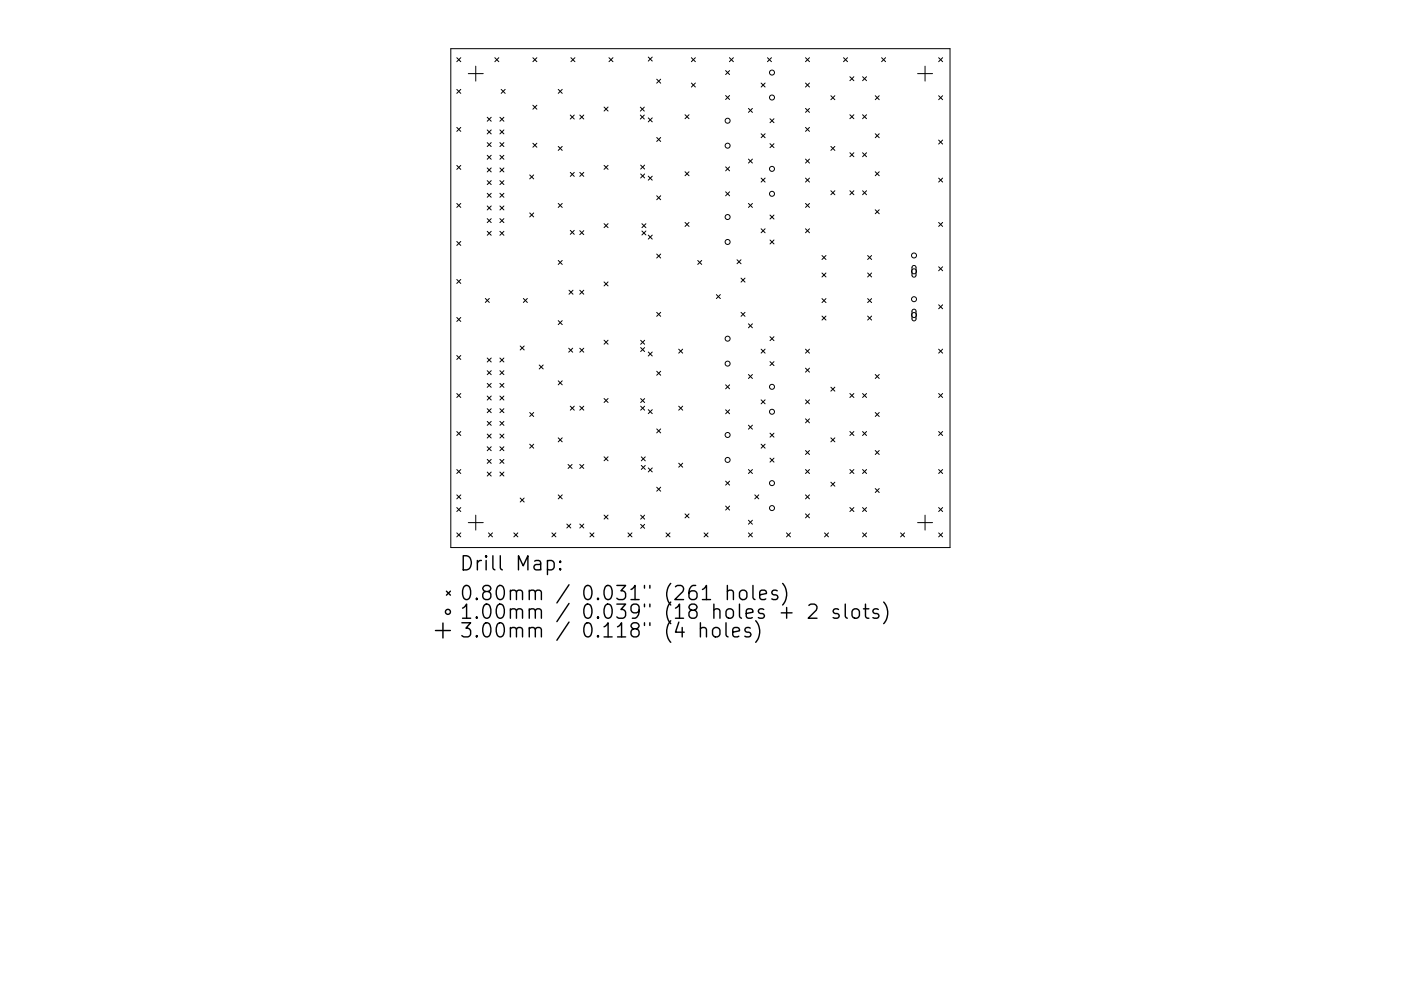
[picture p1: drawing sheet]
<svg xmlns="http://www.w3.org/2000/svg" width="297mm" height="210mm" viewBox="0 0 297 210" stroke-linecap="round" stroke-linejoin="round" font-family="sans-serif">
<defs><g id="words">
<g font-size="4.2">
<text x="97.5" y="121.1">Drill Map:</text>
<text x="97.5" y="127.4">0.80mm / 0.031&quot; (261 holes)</text>
<text x="97.5" y="131.3">1.00mm / 0.039&quot; (18 holes + 2 slots)</text>
<text x="97.5" y="135.3">3.00mm / 0.118&quot; (4 holes)</text>
</g>
</g></defs>
<g fill="none" stroke="#000" stroke-width=".21">
<path d="M95.6 10.3h105.8v105.9h-105.8zM96.8 12.2l.9 .9M96.8 19l.9 .8M97.7 12.2l-.9 .9M97.7 19l-.9 .8M99.3 15.6h3.2M100.9 14v3.2M104.9 12.2l.9 .9M105.8 12.2l-.9 .9M106.3 19l.8 .8M107.1 19l-.8 .8M113 12.2l.8 .9"/>
<path d="M113.8 12.2l-.8 .9M118.4 19l.8 .8M119.2 19l-.8 .8M121 12.2l.9 .9M121.9 12.2l-.9 .9M129.1 12.2l.9 .9M130 12.2l-.9 .9M137.4 12.1l.9 .9M138.3 12.1l-.9 .9M139.2 16.8l.9 .8M140.1 16.8l-.9 .8M146.6 12.2l.8 .9"/>
<path d="M146.6 17.6l.8 .9M147.4 17.6l-.8 .9M147.4 12.2l-.8 .9M153.8 15l.9 .8M154.7 12.2l.8 .9M154.7 15l-.9 .8M155.5 12.2l-.8 .9M161.4 17.6l.8 .9M162.2 17.6l-.8 .9M162.7 12.2l.9 .9M163.6 12.2l-.9 .9M170.8 12.2l.8 .9"/>
<path d="M170.8 17.6l.8 .9M171.6 17.6l-.8 .9M171.6 12.2l-.8 .9M178.8 12.2l.9 .9M179.7 12.2l-.9 .9M180.2 16.3l.8 .8M181 16.3l-.8 .8M182.9 16.3l.8 .8M183.7 16.3l-.8 .8M186.9 12.2l.9 .9M187.8 12.2l-.9 .9M194.5 15.6h3.2"/>
<path d="M196.1 14v3.2M199 12.2l.9 .9M199.9 12.2l-.9 .9M96.8 27l.9 .9M96.8 35.1l.9 .8M97.7 27l-.9 .9M97.7 35.1l-.9 .8M103.3 24.9l.8 .8M103.3 27.6l.8 .8M103.3 30.3l.8 .8M103.3 32.9l.8 .9M103.3 35.6l.8 .9"/>
<path d="M103.3 38.3l.8 .9M104.1 24.9l-.8 .8M104.1 27.6l-.8 .8M104.1 30.3l-.8 .8M104.1 32.9l-.8 .9M104.1 35.6l-.8 .9M104.1 38.3l-.8 .9M106 27.6l.8 .8M106 30.3l.8 .8M106 32.9l.8 .9M106 35.6l.8 .9M106 38.3l.8 .9"/>
<path d="M106 24.9l.8 .8M106.8 24.9l-.8 .8M106.8 27.6l-.8 .8M106.8 30.3l-.8 .8M106.8 32.9l-.8 .9M106.8 35.6l-.8 .9M106.8 38.3l-.8 .9M112.3 37.1l.9 .9M113 22.3l.8 .9M113 30.4l.8 .8M113.2 37.1l-.9 .9M113.8 22.3l-.8 .9"/>
<path d="M113.8 30.4l-.8 .8M118.4 31.1l.8 .8M119.2 31.1l-.8 .8M120.9 24.4l.9 .9M120.9 36.6l.9 .8M121.8 36.6l-.9 .8M121.8 24.4l-.9 .9M122.9 24.4l.9 .9M122.9 36.6l.9 .8M123.8 24.4l-.9 .9M123.8 36.6l-.9 .8M128.1 22.7l.8 .9"/>
<path d="M128.1 35.1l.8 .8M128.9 22.7l-.8 .9M128.9 35.1l-.8 .8M135.8 22.7l.8 .9M135.8 24.4l.8 .9M135.8 35l.9 .9M135.8 36.9l.9 .9M136.6 22.7l-.8 .9M136.6 24.4l-.8 .9M136.7 35l-.9 .9M136.7 36.9l-.9 .9M137.4 25l.9 .9"/>
<path d="M137.4 37.4l.9 .8M138.3 25l-.9 .9M138.3 37.4l-.9 .8M139.2 29.2l.9 .8M140.1 29.2l-.9 .8M145.2 24.3l.9 .9M145.2 36.4l.9 .9M146.1 24.3l-.9 .9M146.1 36.4l-.9 .9M153.8 20.3l.9 .8M153.8 35.4l.9 .9M154.7 20.3l-.9 .8"/>
<path d="M154.7 35.4l-.9 .9M158.7 23l.8 .8M158.7 33.8l.8 .8M159.5 23l-.8 .8M159.5 33.8l-.8 .8M161.4 28.4l.8 .8M161.4 37.8l.8 .8M162.2 37.8l-.8 .8M162.2 28.4l-.8 .8M163.3 25.2l.8 .8M163.3 30.5l.8 .8M164.1 25.2l-.8 .8"/>
<path d="M164.1 30.5l-.8 .8M170.8 27l.8 .9M170.8 23l.8 .8M170.8 33.8l.8 .8M170.8 37.8l.8 .8M171.6 33.8l-.8 .8M171.6 23l-.8 .8M171.6 27l-.8 .9M171.6 37.8l-.8 .8M176.2 20.3l.8 .9M176.2 31.1l.8 .8M177 20.3l-.8 .9"/>
<path d="M177 31.1l-.8 .8M180.2 32.4l.8 .9M180.2 24.3l.8 .9M181 24.3l-.8 .9M181 32.4l-.8 .9M182.9 24.3l.8 .9M182.9 32.4l.8 .9M183.7 24.3l-.8 .9M183.7 32.4l-.8 .9M185.6 20.3l.8 .9M185.6 28.4l.8 .8M185.6 36.4l.8 .9"/>
<path d="M186.4 36.4l-.8 .9M186.4 28.4l-.8 .8M186.4 20.3l-.8 .9M199 20.3l.9 .9M199 29.7l.9 .9M199 37.8l.9 .8M199.9 20.3l-.9 .9M199.9 29.7l-.9 .9M199.9 37.8l-.9 .8M96.8 43.2l.9 .8M96.8 51.2l.9 .9M96.8 59.3l.9 .8"/>
<path d="M97.7 43.2l-.9 .8M97.7 51.2l-.9 .9M97.7 59.3l-.9 .8M103.3 41l.8 .9M103.3 43.7l.8 .8M103.3 46.4l.8 .8M103.3 49.1l.8 .8M104.1 41l-.8 .9M104.1 43.7l-.8 .8M104.1 46.4l-.8 .8M104.1 49.1l-.8 .8M106 41l.8 .9"/>
<path d="M106 43.7l.8 .8M106 46.4l.8 .8M106 49.1l.8 .8M106.8 43.7l-.8 .8M106.8 46.4l-.8 .8M106.8 41l-.8 .9M106.8 49.1l-.8 .8M112.3 45.2l.9 .8M113.2 45.2l-.9 .8M118.4 43.2l.8 .8M118.4 55.3l.8 .8M119.2 43.2l-.8 .8"/>
<path d="M119.2 55.3l-.8 .8M120.9 48.9l.9 .8M121.8 48.9l-.9 .8M122.9 48.9l.9 .9M123.8 48.9l-.9 .9M128.1 47.4l.8 .9M128.1 59.8l.8 .9M128.9 47.4l-.8 .9M128.9 59.8l-.8 .9M136.1 47.5l.8 .8M136.1 49l.8 .9M136.9 47.5l-.8 .8"/>
<path d="M136.9 49l-.8 .9M137.4 49.9l.9 .8M138.3 49.9l-.9 .8M139.2 41.5l.9 .9M139.2 53.9l.9 .8M140.1 41.5l-.9 .9M140.1 53.9l-.9 .8M145.2 47.2l.9 .8M146.1 47.2l-.9 .8M147.9 55.3l.9 .8M148.8 55.3l-.9 .8M153.8 40.7l.9 .8"/>
<path d="M154.7 40.7l-.9 .8M156.3 55.1l.8 .9M157.1 55.1l-.8 .9M157.1 59l.9 .9M158 59l-.9 .9M158.7 43.2l.8 .8M159.5 43.2l-.8 .8M161.4 48.5l.8 .9M162.2 48.5l-.8 .9M163.3 45.6l.8 .9M163.3 50.9l.8 .9M164.1 45.6l-.8 .9"/>
<path d="M164.1 50.9l-.8 .9M170.8 43.2l.8 .8M170.8 48.5l.8 .9M171.6 43.2l-.8 .8M171.6 48.5l-.8 .9M174.3 54.2l.8 .9M174.3 57.9l.8 .9M175.1 54.2l-.8 .9M175.1 57.9l-.8 .9M176.2 40.5l.8 .8M177 40.5l-.8 .8M180.2 40.5l.8 .8"/>
<path d="M181 40.5l-.8 .8M182.9 40.5l.8 .8M183.7 40.5l-.8 .8M184 54.2l.8 .9M184 57.9l.8 .9M184.8 54.2l-.8 .9M184.8 57.9l-.8 .9M185.6 44.5l.8 .9M186.4 44.5l-.8 .9M193.5 56.4l.4-.1 .3 .4v1.8l-.3 .3-.4-.1-.1-.2v-1.8zM199 47.2l.9 .8M199 56.6l.9 .9"/>
<path d="M199.9 47.2l-.9 .8M199.9 56.6l-.9 .9M96.8 67.4l.9 .8M96.8 75.4l.9 .9M97.7 67.4l-.9 .8M97.7 75.4l-.9 .9M102.9 63.3l.8 .9M103.3 76l.8 .8M103.3 78.6l.8 .9M103.7 63.3l-.8 .9M104.1 76l-.8 .8M104.1 78.6l-.8 .9"/>
<path d="M106 78.6l.8 .9M106 76l.8 .8M106.8 76l-.8 .8M106.8 78.6l-.8 .9M110.3 73.4l.8 .9M111 63.3l.8 .9M111.1 73.4l-.8 .9M111.8 63.3l-.8 .9M114.3 77.4l.9 .9M115.2 77.4l-.9 .9M118.4 68l.8 .9M119.2 68l-.8 .9"/>
<path d="M120.6 73.9l.8 .8M120.6 61.6l.9 .8M121.4 73.9l-.8 .8M121.5 61.6l-.9 .8M122.9 61.6l.9 .8M122.9 73.9l.9 .8M123.8 61.6l-.9 .8M123.8 73.9l-.9 .8M128.1 72.2l.8 .8M128.9 72.2l-.8 .8M135.8 72.2l.9 .8M135.8 73.7l.9 .9"/>
<path d="M136.7 72.2l-.9 .8M136.7 73.7l-.9 .9M137.4 74.7l.9 .8M138.3 74.7l-.9 .8M139.2 66.3l.9 .8M139.2 78.8l.9 .8M140.1 66.3l-.9 .8M140.1 78.8l-.9 .8M143.9 74.1l.8 .8M144.7 74.1l-.8 .8M151.9 62.5l.8 .9M152.7 62.5l-.8 .9"/>
<path d="M157.1 66.3l.9 .8M158 66.3l-.9 .8M158.7 68.7l.8 .8M158.7 79.5l.8 .8M159.5 79.5l-.8 .8M159.5 68.7l-.8 .8M161.4 74.1l.8 .8M162.2 74.1l-.8 .8M163.3 71.4l.8 .9M163.3 76.7l.8 .9M164.1 71.4l-.8 .9M164.1 76.7l-.8 .9"/>
<path d="M170.8 74.1l.8 .8M170.8 78.1l.8 .9M171.6 78.1l-.8 .9M171.6 74.1l-.8 .8M174.3 63.4l.8 .8M174.3 67.1l.8 .8M175.1 63.4l-.8 .8M175.1 67.1l-.8 .8M184 63.4l.8 .8M184 67.1l.8 .8M184.8 63.4l-.8 .8M184.8 67.1l-.8 .8"/>
<path d="M185.6 79.5l.8 .8M186.4 79.5l-.8 .8M193.5 65.7l.4-.1 .3 .4v1.7l-.3 .4-.4-.1-.1-.3v-1.7zM199 64.7l.9 .8M199 74.1l.9 .8M199.9 64.7l-.9 .8M199.9 74.1l-.9 .8M96.8 83.5l.9 .8M96.8 91.6l.9 .8M96.8 99.6l.9 .9M97.7 83.5l-.9 .8M97.7 91.6l-.9 .8"/>
<path d="M97.7 99.6l-.9 .9M103.3 81.3l.8 .9M103.3 84l.8 .9M103.3 86.7l.8 .9M103.3 89.4l.8 .8M103.3 92.1l.8 .8M103.3 94.8l.8 .8M103.3 97.5l.8 .8M104.1 81.3l-.8 .9M104.1 84l-.8 .9M104.1 86.7l-.8 .9M104.1 89.4l-.8 .8"/>
<path d="M104.1 92.1l-.8 .8M104.1 94.8l-.8 .8M104.1 97.5l-.8 .8M106 81.3l.8 .9M106 86.7l.8 .9M106 89.4l.8 .8M106 92.1l.8 .8M106 94.8l.8 .8M106 97.5l.8 .8M106 84l.8 .9M106.8 81.3l-.8 .9M106.8 84l-.8 .9"/>
<path d="M106.8 86.7l-.8 .9M106.8 89.4l-.8 .8M106.8 92.1l-.8 .8M106.8 94.8l-.8 .8M106.8 97.5l-.8 .8M112.3 87.5l.9 .9M112.3 94.2l.9 .9M113.2 87.5l-.9 .9M113.2 94.2l-.9 .9M118.4 80.8l.8 .8M118.4 92.9l.8 .8M119.2 80.8l-.8 .8"/>
<path d="M119.2 92.9l-.8 .8M120.4 98.5l.9 .9M120.9 86.2l.9 .8M121.3 98.5l-.9 .9M121.8 86.2l-.9 .8M122.9 86.2l.9 .8M122.9 98.5l.9 .9M123.8 86.2l-.9 .8M123.8 98.5l-.9 .9M128.1 84.5l.8 .9M128.1 96.9l.8 .9M128.9 84.5l-.8 .9"/>
<path d="M128.9 96.9l-.8 .9M135.8 84.6l.9 .8M135.8 86.2l.9 .8M136 96.9l.8 .9M136 98.7l.8 .9M136.7 86.2l-.9 .8M136.7 84.6l-.9 .8M136.8 96.9l-.8 .9M136.8 98.7l-.8 .9M137.4 86.9l.9 .9M137.4 99.3l.9 .8M138.3 86.9l-.9 .9"/>
<path d="M138.3 99.3l-.9 .8M139.2 91l.9 .8M140.1 91l-.9 .8M143.9 86.2l.8 .8M143.9 98.3l.8 .8M144.7 86.2l-.8 .8M144.7 98.3l-.8 .8M153.8 81.6l.9 .9M153.8 86.9l.9 .9M154.7 81.6l-.9 .9M154.7 86.9l-.9 .9M158.7 90.2l.8 .9"/>
<path d="M158.7 99.6l.8 .9M159.5 90.2l-.8 .9M159.5 99.6l-.8 .9M161.4 84.8l.8 .9M161.4 94.2l.8 .9M162.2 84.8l-.8 .9M162.2 94.2l-.8 .9M163.3 91.9l.8 .9M163.3 97.2l.8 .8M164.1 91.9l-.8 .9M164.1 97.2l-.8 .8M170.8 84.8l.8 .9"/>
<path d="M170.8 88.9l.8 .8M170.8 95.6l.8 .8M170.8 99.6l.8 .9M171.6 84.8l-.8 .9M171.6 88.9l-.8 .8M171.6 95.6l-.8 .8M171.6 99.6l-.8 .9M176.2 82.1l.8 .9M176.2 92.9l.8 .8M177 82.1l-.8 .9M177 92.9l-.8 .8M180.2 83.5l.8 .8"/>
<path d="M180.2 91.6l.8 .8M180.2 99.6l.8 .9M181 91.6l-.8 .8M181 99.6l-.8 .9M181 83.5l-.8 .8M182.9 83.5l.8 .8M182.9 91.6l.8 .8M182.9 99.6l.8 .9M183.7 83.5l-.8 .8M183.7 91.6l-.8 .8M183.7 99.6l-.8 .9M185.6 87.5l.8 .9"/>
<path d="M185.6 95.6l.8 .8M186.4 87.5l-.8 .9M186.4 95.6l-.8 .8M199 83.5l.9 .8M199 91.6l.9 .8M199 99.6l.9 .9M199.9 83.5l-.9 .8M199.9 91.6l-.9 .8M199.9 99.6l-.9 .9M96.8 105l.9 .8M96.8 107.7l.9 .8M96.8 113.1l.9 .8"/>
<path d="M97.7 105l-.9 .8M97.7 107.7l-.9 .8M97.7 113.1l-.9 .8M99.3 110.9h3.2M100.9 109.3v3.2M103.3 100.2l.8 .8M103.6 113.1l.8 .8M104.1 100.2l-.8 .8M104.4 113.1l-.8 .8M106 100.2l.8 .8M106.8 100.2l-.8 .8M108.9 113.1l.9 .8"/>
<path d="M109.8 113.1l-.9 .8M110.3 105.7l.8 .8M111.1 105.7l-.8 .8M117 113.1l.9 .8M117.9 113.1l-.9 .8M118.4 105l.8 .8M119.2 105l-.8 .8M120.2 111.2l.8 .8M121 111.2l-.8 .8M122.9 111.2l.9 .8M123.8 111.2l-.9 .8M125.1 113.1l.8 .8"/>
<path d="M125.9 113.1l-.8 .8M128.1 109.3l.8 .8M128.9 109.3l-.8 .8M133.1 113.1l.9 .8M134 113.1l-.9 .8M135.8 109.3l.9 .8M135.8 111.2l.9 .9M136.7 109.3l-.9 .8M136.7 111.2l-.9 .9M139.2 103.4l.9 .8M140.1 103.4l-.9 .8M141.2 113.1l.9 .8"/>
<path d="M142.1 113.1l-.9 .8M145.2 109l.9 .9M146.1 109l-.9 .9M149.3 113.1l.8 .8M150.1 113.1l-.8 .8M153.8 102.1l.9 .8M153.8 107.4l.9 .8M154.7 102.1l-.9 .8M154.7 107.4l-.9 .8M158.7 110.4l.8 .8M158.7 113.1l.8 .8M159.5 110.4l-.8 .8"/>
<path d="M159.5 113.1l-.8 .8M160 105l.9 .8M160.9 105l-.9 .8M166.7 113.1l.9 .8M167.6 113.1l-.9 .8M170.8 105l.8 .8M170.8 109l.8 .9M171.6 109l-.8 .9M171.6 105l-.8 .8M174.8 113.1l.9 .8M175.7 113.1l-.9 .8M176.2 102.3l.8 .9"/>
<path d="M177 102.3l-.8 .9M180.2 107.7l.8 .8M181 107.7l-.8 .8M182.9 107.7l.8 .8M182.9 113.1l.8 .8M183.7 107.7l-.8 .8M183.7 113.1l-.8 .8M185.6 103.7l.8 .8M186.4 103.7l-.8 .8M190.9 113.1l.9 .8M191.8 113.1l-.9 .8M194.5 110.9h3.2"/>
<path d="M196.1 109.3v3.2M199 107.7l.9 .8M199 113.1l.9 .8M199.9 107.7l-.9 .8M199.9 113.1l-.9 .8"/>
<circle cx="163.7" cy="15.4" r=".53"/>
<circle cx="154.3" cy="30.9" r=".53"/>
<circle cx="154.3" cy="25.6" r=".53"/>
<circle cx="163.7" cy="35.8" r=".53"/>
<circle cx="163.7" cy="20.7" r=".53"/>
<circle cx="154.3" cy="51.3" r=".53"/>
<circle cx="154.3" cy="46" r=".53"/>
<circle cx="163.7" cy="41.1" r=".53"/>
<circle cx="193.8" cy="54.2" r=".53"/>
<circle cx="193.8" cy="57.6" r=".53"/>
<circle cx="154.3" cy="77.1" r=".53"/>
<circle cx="154.3" cy="71.9" r=".53"/>
<circle cx="193.8" cy="66.8" r=".53"/>
<circle cx="193.8" cy="63.5" r=".53"/>
<circle cx="154.3" cy="92.3" r=".53"/>
<circle cx="154.3" cy="97.6" r=".53"/>
<circle cx="163.7" cy="82.1" r=".53"/>
<circle cx="163.7" cy="87.4" r=".53"/>
<circle cx="163.7" cy="107.8" r=".53"/>
<circle cx="163.7" cy="102.5" r=".53"/>
</g>
<g fill="none" stroke="#000" stroke-width=".3">
<path d="M116.1 119.1l.8-.2 .6 .6v.8l-.3 .5-.3 .1-.8-.1M118.8 119.1l.1 .1-.1 .1-.2-.1 .2-.1v.2M92.3 133.8h3.2M93.9 132.2v3.2M94.7 125.4l.8 .9M95.5 125.4l-.8 .9M118.8 120.6l.1 .2-.1 .1-.2-.1 .2-.2v.3M148.5 133.4a.74 .74 0 0 1 1.3 .2v1.5M148.5 132.1v3M151.2 133.4a.81 .81 0 0 1 .8-.3 .81 .81 0 0 1 .6 .6v.9a.81 .81 0 0 1-.7 .6 .81 .81 0 0 1-.8-.6v-.9zM153.9 132.1v2.6l.5 .4M154.2 125.5a.74 .74 0 0 1 1.3 .1v1.6"/>
<path d="M154.2 124.2v3M155.4 134.1l1.4-.3-.2-.5-.8-.2-.4 .5v1.1l.1 .3 .3 .1 .8-.1M156.9 125.5a.81 .81 0 0 1 .8-.3 .81 .81 0 0 1 .7 .6v.8a.81 .81 0 0 1-.8 .6 .81 .81 0 0 1-.8-.6v-.8zM159.1 133.3l-.7-.2-.5 .5 .2 .4 1 .3 .1 .3-.1 .4-.3 .1-.9-.1M159.6 124.2v2.6l.5 .4M160.2 131.7a3.4 3.4 0 0 1 0 4.6M161.1 126.2l1.4-.3-.1-.5-.9-.2-.4 .4v1.2l.1 .3 .3 .1 .9-.1M164.8 125.4l-.7-.2-.5 .4 .2 .5 1 .3 .1 .2-.1 .5-.3 .1-.9-.1M165.6 130h2.3M165.9 123.8a3.4 3.4 0 0 1 0 4.6M166.8 128.9v2.3M171.5 128.5l.4-.3h.7a.81 .81 0 0 1 .5 1.3l-1.7 1.7h1.8"/>
<path d="M177.8 129.3l-.7-.1-.5 .4 .2 .4 1 .3 .1 .3-.1 .4-.3 .2-.9-.2M179.2 128.2v2.5l.4 .5M180.9 129.3a.81 .81 0 0 1 1.3 .4v.9a.81 .81 0 0 1-.8 .6 .81 .81 0 0 1-.8-.6v-.9zM183.1 129.2h1.1M183.5 128.2v2.5l.1 .3 .6 .2M186.2 129.3l-.7-.1-.4 .4 .1 .4 1 .3 .2 .3-.2 .4-.3 .2-.8-.2M187.4 127.7a3.4 3.4 0 0 1 0 4.6"/>
<circle cx="95" cy="129.8" r=".53"/>
</g>
<use href="#words"/>
</svg>
